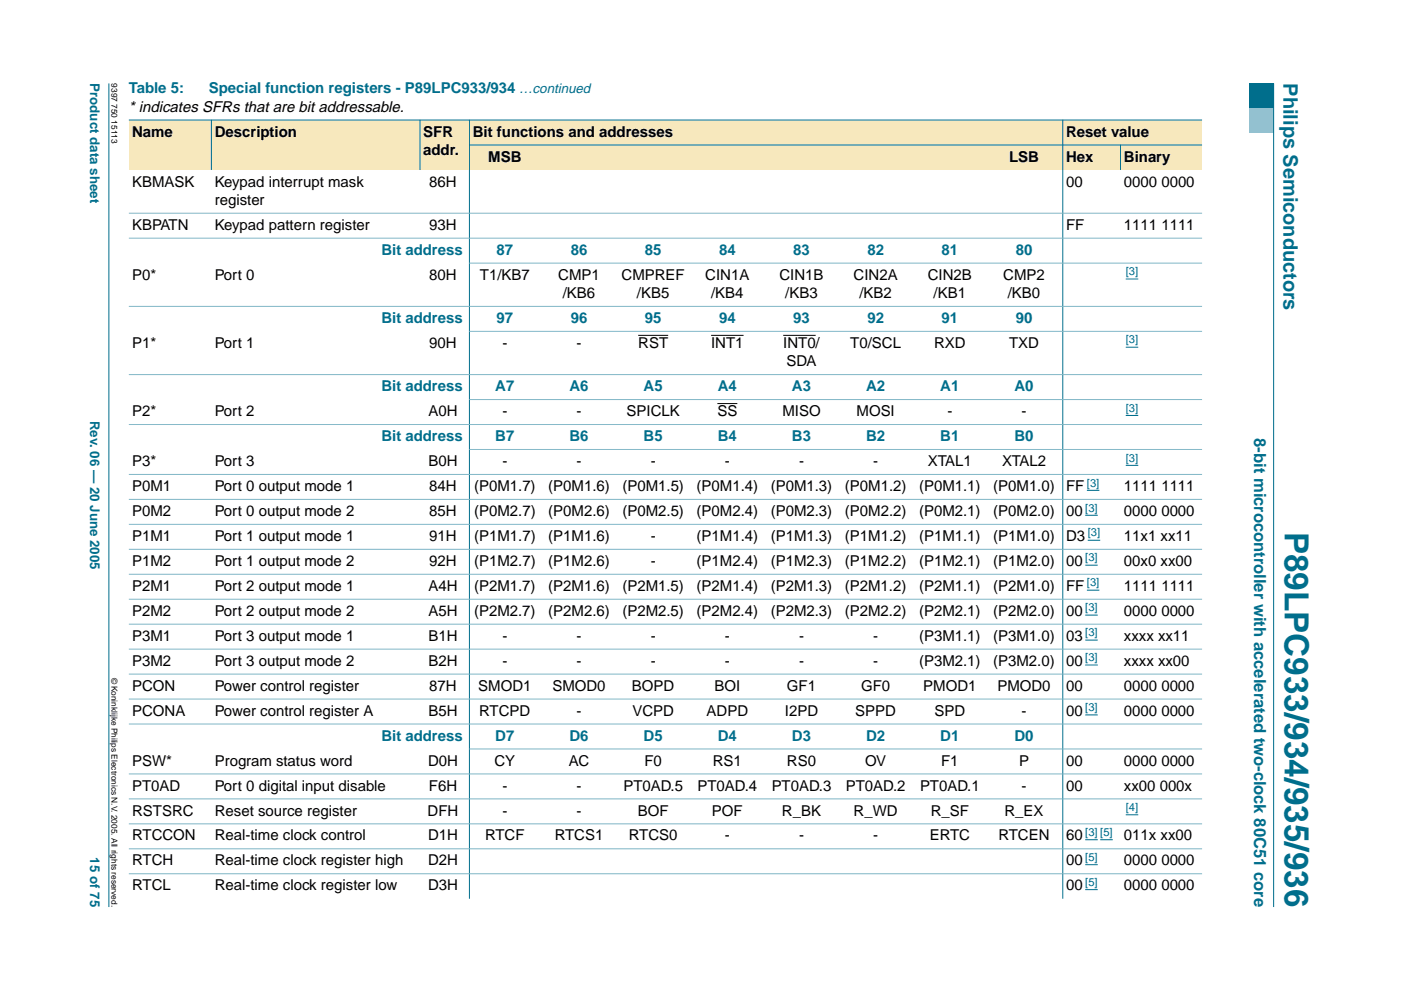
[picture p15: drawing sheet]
<svg xmlns="http://www.w3.org/2000/svg" width="297mm" height="210mm" viewBox="0 0 297 210" stroke-linecap="round" stroke-linejoin="round" font-family="sans-serif">
<defs><g id="words">
<text font-size="7.1" fill="#006e8c" x="272.4" y="112.7" transform="rotate(90 272.4 112.7)">P89LPC933/934/935/936</text>
<text font-size="4.2" fill="#006e8c" x="272.2" y="17.7" transform="rotate(90 272.2 17.7)">Philips Semiconductors</text>
<text font-size="3.5" fill="#006e8c" x="265.9" y="92.9" transform="rotate(90 265.9 92.9)">8-bit microcontroller with accelerated two-clock 80C51 core</text>
<g font-size="3.2" fill="#006e8c">
<text x="27.3" y="19.8">Table 5:</text>
<text x="44.3" y="19.8">Special function registers - P89LPC933/934 …continued</text>
<text x="80.9" y="54">Bit address</text>
<text x="105.3" y="54">87</text>
<text x="121" y="54">86</text>
<text x="136.7" y="54">85</text>
<text x="152.4" y="54">84</text>
<text x="168.2" y="54">83</text>
<text x="183.9" y="54">82</text>
<text x="199.6" y="54">81</text>
<text x="215.3" y="54">80</text>
<text x="80.9" y="68.5">Bit address</text>
<text x="105.3" y="68.5">97</text>
<text x="121" y="68.5">96</text>
<text x="136.7" y="68.5">95</text>
<text x="152.4" y="68.5">94</text>
<text x="168.2" y="68.5">93</text>
<text x="183.9" y="68.5">92</text>
<text x="199.6" y="68.5">91</text>
<text x="215.3" y="68.5">90</text>
<text x="80.9" y="83">Bit address</text>
<text x="105" y="83">A7</text>
<text x="120.7" y="83">A6</text>
<text x="136.5" y="83">A5</text>
<text x="152.2" y="83">A4</text>
<text x="167.9" y="83">A3</text>
<text x="183.6" y="83">A2</text>
<text x="199.4" y="83">A1</text>
<text x="215.1" y="83">A0</text>
<text x="80.9" y="93.5">Bit address</text>
<text x="105" y="93.5">B7</text>
<text x="120.7" y="93.5">B6</text>
<text x="136.5" y="93.5">B5</text>
<text x="152.2" y="93.5">B4</text>
<text x="167.9" y="93.5">B3</text>
<text x="183.6" y="93.5">B2</text>
<text x="199.4" y="93.5">B1</text>
<text x="215.1" y="93.5">B0</text>
<text x="80.9" y="157">Bit address</text>
<text x="105" y="157">D7</text>
<text x="120.7" y="157">D6</text>
<text x="136.5" y="157">D5</text>
<text x="152.2" y="157">D4</text>
<text x="167.9" y="157">D3</text>
<text x="183.6" y="157">D2</text>
<text x="199.4" y="157">D1</text>
<text x="215.1" y="157">D0</text>
</g>
<g font-size="3.2">
<text x="27.3" y="23.7">* indicates SFRs that are bit addressable.</text>
<text x="28" y="29">Name</text>
<text x="45.5" y="29">Description</text>
<text x="89.8" y="29">SFR</text>
<text x="100.2" y="29">Bit functions and addresses</text>
<text x="226" y="29">Reset value</text>
<text x="89.8" y="32.9">addr.</text>
<text x="103.5" y="34.3">MSB</text>
<text x="213.9" y="34.3">LSB</text>
<text x="226" y="34.3">Hex</text>
<text x="238.3" y="34.3">Binary</text>
<text x="28" y="39.6">KBMASK</text>
<text x="45.5" y="39.6">Keypad interrupt mask</text>
<text x="91" y="39.6">86H</text>
<text x="226" y="39.6">00</text>
<text x="238.3" y="39.6">0000 0000</text>
<text x="45.5" y="43.4">register</text>
<text x="28" y="48.7">KBPATN</text>
<text x="45.5" y="48.7">Keypad pattern register</text>
<text x="91" y="48.7">93H</text>
<text x="226" y="48.7">FF</text>
<text x="238.3" y="48.7">1111 1111</text>
<text x="28" y="59.3">P0*</text>
<text x="45.5" y="59.3">Port 0</text>
<text x="91" y="59.3">80H</text>
<text x="101.7" y="59.3">T1/KB7</text>
<text x="118.4" y="59.3">CMP1</text>
<text x="131.8" y="59.3">CMPREF</text>
<text x="149.5" y="59.3">CIN1A</text>
<text x="165.3" y="59.3">CIN1B</text>
<text x="181" y="59.3">CIN2A</text>
<text x="196.7" y="59.3">CIN2B</text>
<text x="212.7" y="59.3">CMP2</text>
<text x="119.3" y="63.2">/KB6</text>
<text x="135" y="63.2">/KB5</text>
<text x="150.8" y="63.2">/KB4</text>
<text x="166.5" y="63.2">/KB3</text>
<text x="182.2" y="63.2">/KB2</text>
<text x="197.9" y="63.2">/KB1</text>
<text x="213.7" y="63.2">/KB0</text>
<text x="28" y="73.8">P1*</text>
<text x="45.5" y="73.8">Port 1</text>
<text x="91" y="73.8">90H</text>
<text x="106.5" y="73.8">-</text>
<text x="122.2" y="73.8">-</text>
<text x="135.3" y="73.8">RST</text>
<text x="150.8" y="73.8">INT1</text>
<text x="166.1" y="73.8">INT0/</text>
<text x="166.7" y="77.7">SDA</text>
<text x="180.3" y="73.8">T0/SCL</text>
<text x="198" y="73.8">RXD</text>
<text x="213.9" y="73.8">TXD</text>
<text x="28" y="88.2">P2*</text>
<text x="45.5" y="88.2">Port 2</text>
<text x="90.8" y="88.2">A0H</text>
<text x="106.5" y="88.2">-</text>
<text x="122.2" y="88.2">-</text>
<text x="132.8" y="88.2">SPICLK</text>
<text x="152.1" y="88.2">SS</text>
<text x="165.9" y="88.2">MISO</text>
<text x="181.6" y="88.2">MOSI</text>
<text x="200.9" y="88.2">-</text>
<text x="216.6" y="88.2">-</text>
<text x="28" y="98.8">P3*</text>
<text x="45.5" y="98.8">Port 3</text>
<text x="90.8" y="98.8">B0H</text>
<text x="106.5" y="98.8">-</text>
<text x="122.2" y="98.8">-</text>
<text x="138" y="98.8">-</text>
<text x="153.7" y="98.8">-</text>
<text x="169.4" y="98.8">-</text>
<text x="185.1" y="98.8">-</text>
<text x="196.7" y="98.8">XTAL1</text>
<text x="212.4" y="98.8">XTAL2</text>
<text x="28" y="104.1">P0M1</text>
<text x="45.5" y="104.1">Port 0 output mode 1</text>
<text x="91" y="104.1">84H</text>
<text x="100.5" y="104.1">(P0M1.7)</text>
<text x="116.2" y="104.1">(P0M1.6)</text>
<text x="132" y="104.1">(P0M1.5)</text>
<text x="147.7" y="104.1">(P0M1.4)</text>
<text x="163.4" y="104.1">(P0M1.3)</text>
<text x="179.1" y="104.1">(P0M1.2)</text>
<text x="194.9" y="104.1">(P0M1.1)</text>
<text x="210.6" y="104.1">(P0M1.0)</text>
<text x="226" y="104.1">FF</text>
<text x="238.3" y="104.1">1111 1111</text>
<text x="28" y="109.4">P0M2</text>
<text x="45.5" y="109.4">Port 0 output mode 2</text>
<text x="91" y="109.4">85H</text>
<text x="100.5" y="109.4">(P0M2.7)</text>
<text x="116.2" y="109.4">(P0M2.6)</text>
<text x="132" y="109.4">(P0M2.5)</text>
<text x="147.7" y="109.4">(P0M2.4)</text>
<text x="163.4" y="109.4">(P0M2.3)</text>
<text x="179.1" y="109.4">(P0M2.2)</text>
<text x="194.9" y="109.4">(P0M2.1)</text>
<text x="210.6" y="109.4">(P0M2.0)</text>
<text x="226" y="109.4">00</text>
<text x="238.3" y="109.4">0000 0000</text>
<text x="28" y="114.7">P1M1</text>
<text x="28" y="120">P1M2</text>
<text x="45.5" y="114.7">Port 1 output mode 1</text>
<text x="45.5" y="120">Port 1 output mode 2</text>
<text x="91" y="114.7">91H</text>
<text x="91" y="120">92H</text>
<text x="100.5" y="114.7">(P1M1.7)</text>
<text x="100.5" y="120">(P1M2.7)</text>
<text x="116.2" y="114.7">(P1M1.6)</text>
<text x="116.2" y="120">(P1M2.6)</text>
<text x="138" y="114.7">-</text>
<text x="138" y="120">-</text>
<text x="147.7" y="114.7">(P1M1.4)</text>
<text x="147.7" y="120">(P1M2.4)</text>
<text x="163.4" y="114.7">(P1M1.3)</text>
<text x="163.4" y="120">(P1M2.3)</text>
<text x="179.1" y="114.7">(P1M1.2)</text>
<text x="179.1" y="120">(P1M2.2)</text>
<text x="194.9" y="114.7">(P1M1.1)</text>
<text x="194.9" y="120">(P1M2.1)</text>
<text x="210.6" y="114.7">(P1M1.0)</text>
<text x="210.6" y="120">(P1M2.0)</text>
<text x="226" y="114.7">D3</text>
<text x="226" y="120">00</text>
<text x="238.3" y="114.7">11x1 xx11</text>
<text x="238.3" y="120">00x0 xx00</text>
<text x="28" y="125.3">P2M1</text>
<text x="45.5" y="125.3">Port 2 output mode 1</text>
<text x="90.8" y="125.3">A4H</text>
<text x="100.5" y="125.3">(P2M1.7)</text>
<text x="116.2" y="125.3">(P2M1.6)</text>
<text x="132" y="125.3">(P2M1.5)</text>
<text x="147.7" y="125.3">(P2M1.4)</text>
<text x="163.4" y="125.3">(P2M1.3)</text>
<text x="179.1" y="125.3">(P2M1.2)</text>
<text x="194.9" y="125.3">(P2M1.1)</text>
<text x="210.6" y="125.3">(P2M1.0)</text>
<text x="226" y="125.3">FF</text>
<text x="238.3" y="125.3">1111 1111</text>
<text x="28" y="130.6">P2M2</text>
<text x="45.5" y="130.6">Port 2 output mode 2</text>
<text x="90.8" y="130.6">A5H</text>
<text x="100.5" y="130.6">(P2M2.7)</text>
<text x="116.2" y="130.6">(P2M2.6)</text>
<text x="132" y="130.6">(P2M2.5)</text>
<text x="147.7" y="130.6">(P2M2.4)</text>
<text x="163.4" y="130.6">(P2M2.3)</text>
<text x="179.1" y="130.6">(P2M2.2)</text>
<text x="194.9" y="130.6">(P2M2.1)</text>
<text x="210.6" y="130.6">(P2M2.0)</text>
<text x="226" y="130.6">00</text>
<text x="238.3" y="130.6">0000 0000</text>
<text x="28" y="135.9">P3M1</text>
<text x="45.5" y="135.9">Port 3 output mode 1</text>
<text x="90.8" y="135.9">B1H</text>
<text x="106.5" y="135.9">-</text>
<text x="122.2" y="135.9">-</text>
<text x="138" y="135.9">-</text>
<text x="153.7" y="135.9">-</text>
<text x="169.4" y="135.9">-</text>
<text x="185.1" y="135.9">-</text>
<text x="194.9" y="135.9">(P3M1.1)</text>
<text x="210.6" y="135.9">(P3M1.0)</text>
<text x="226" y="135.9">03</text>
<text x="238.3" y="135.9">xxxx xx11</text>
<text x="28" y="141.2">P3M2</text>
<text x="45.5" y="141.2">Port 3 output mode 2</text>
<text x="90.8" y="141.2">B2H</text>
<text x="106.5" y="141.2">-</text>
<text x="122.2" y="141.2">-</text>
<text x="138" y="141.2">-</text>
<text x="153.7" y="141.2">-</text>
<text x="169.4" y="141.2">-</text>
<text x="185.1" y="141.2">-</text>
<text x="194.9" y="141.2">(P3M2.1)</text>
<text x="210.6" y="141.2">(P3M2.0)</text>
<text x="226" y="141.2">00</text>
<text x="238.3" y="141.2">xxxx xx00</text>
<text x="28" y="146.5">PCON</text>
<text x="45.5" y="146.5">Power control register</text>
<text x="91" y="146.5">87H</text>
<text x="101.4" y="146.5">SMOD1</text>
<text x="117.1" y="146.5">SMOD0</text>
<text x="134" y="146.5">BOPD</text>
<text x="151.5" y="146.5">BOI</text>
<text x="166.8" y="146.5">GF1</text>
<text x="182.6" y="146.5">GF0</text>
<text x="195.7" y="146.5">PMOD1</text>
<text x="211.5" y="146.5">PMOD0</text>
<text x="226" y="146.5">00</text>
<text x="238.3" y="146.5">0000 0000</text>
<text x="28" y="151.7">PCONA</text>
<text x="45.5" y="151.7">Power control register A</text>
<text x="90.8" y="151.7">B5H</text>
<text x="101.6" y="151.7">RTCPD</text>
<text x="122.2" y="151.7">-</text>
<text x="134.1" y="151.7">VCPD</text>
<text x="149.8" y="151.7">ADPD</text>
<text x="166.4" y="151.7">I2PD</text>
<text x="181.3" y="151.7">SPPD</text>
<text x="198.1" y="151.7">SPD</text>
<text x="216.6" y="151.7">-</text>
<text x="226" y="151.7">00</text>
<text x="238.3" y="151.7">0000 0000</text>
<text x="28" y="162.3">PSW*</text>
<text x="28" y="167.6">PT0AD</text>
<text x="45.5" y="162.3">Program status word</text>
<text x="45.5" y="167.6">Port 0 digital input disable</text>
<text x="90.8" y="162.3">D0H</text>
<text x="90.9" y="167.6">F6H</text>
<text x="104.8" y="162.3">CY</text>
<text x="106.5" y="167.6">-</text>
<text x="120.6" y="162.3">AC</text>
<text x="122.2" y="167.6">-</text>
<text x="132.2" y="167.6">PT0AD.5</text>
<text x="136.6" y="162.3">F0</text>
<text x="147.9" y="167.6">PT0AD.4</text>
<text x="151.1" y="162.3">RS1</text>
<text x="163.6" y="167.6">PT0AD.3</text>
<text x="166.8" y="162.3">RS0</text>
<text x="179.3" y="167.6">PT0AD.2</text>
<text x="183.4" y="162.3">OV</text>
<text x="195.1" y="167.6">PT0AD.1</text>
<text x="199.5" y="162.3">F1</text>
<text x="216.1" y="162.3">P</text>
<text x="216.6" y="167.6">-</text>
<text x="226" y="162.3">00</text>
<text x="226" y="167.6">00</text>
<text x="238.3" y="162.3">0000 0000</text>
<text x="238.3" y="167.6">xx00 000x</text>
<text x="28" y="172.9">RSTSRC</text>
<text x="45.5" y="172.9">Reset source register</text>
<text x="90.7" y="172.9">DFH</text>
<text x="106.5" y="172.9">-</text>
<text x="122.2" y="172.9">-</text>
<text x="135.2" y="172.9">BOF</text>
<text x="150.9" y="172.9">POF</text>
<text x="165.8" y="172.9">R_BK</text>
<text x="181" y="172.9">R_WD</text>
<text x="197.3" y="172.9">R_SF</text>
<text x="213" y="172.9">R_EX</text>
<text x="28" y="178.2">RTCCON</text>
<text x="45.5" y="178.2">Real-time clock control</text>
<text x="90.8" y="178.2">D1H</text>
<text x="102.9" y="178.2">RTCF</text>
<text x="117.6" y="178.2">RTCS1</text>
<text x="133.3" y="178.2">RTCS0</text>
<text x="153.7" y="178.2">-</text>
<text x="169.4" y="178.2">-</text>
<text x="185.1" y="178.2">-</text>
<text x="197.1" y="178.2">ERTC</text>
<text x="211.7" y="178.2">RTCEN</text>
<text x="226" y="178.2">60</text>
<text x="238.3" y="178.2">011x xx00</text>
<text x="28" y="183.5">RTCH</text>
<text x="45.5" y="183.5">Real-time clock register high</text>
<text x="90.8" y="183.5">D2H</text>
<text x="226" y="183.5">00</text>
<text x="238.3" y="183.5">0000 0000</text>
<text x="28" y="188.8">RTCL</text>
<text x="45.5" y="188.8">Real-time clock register low</text>
<text x="90.8" y="188.8">D3H</text>
<text x="226" y="188.8">00</text>
<text x="238.3" y="188.8">0000 0000</text>
</g>
<g font-size="2.8" fill="#006e8c">
<text x="19.1" y="17.7" transform="rotate(90 19.1 17.7)">Product data sheet</text>
<text x="19.1" y="89.2" transform="rotate(90 19.1 89.2)">Rev. 06 — 20 June 2005</text>
<text x="19.1" y="181.8" transform="rotate(90 19.1 181.8)">15 of 75</text>
</g>
<g font-size="2.4" fill="#00f">
<text x="238.7" y="58.4">[3]</text>
<text x="238.7" y="72.8">[3]</text>
<text x="238.7" y="87.3">[3]</text>
<text x="238.7" y="97.9">[3]</text>
<text x="230.4" y="103.2">[3]</text>
<text x="230.1" y="108.5">[3]</text>
<text x="230.6" y="113.7">[3]</text>
<text x="230.1" y="119">[3]</text>
<text x="230.4" y="124.3">[3]</text>
<text x="230.1" y="129.6">[3]</text>
<text x="230.1" y="134.9">[3]</text>
<text x="230.1" y="140.2">[3]</text>
<text x="230.1" y="150.8">[3]</text>
<text x="238.7" y="172">[4]</text>
<text x="230.1" y="177.2">[3] [5]</text>
<text x="230.1" y="182.5">[5]</text>
<text x="230.1" y="187.8">[5]</text>
</g>
<g font-size="1.8">
<text x="23.7" y="17.7" transform="rotate(90 23.7 17.7)">9397 750 15113</text>
<text x="23.7" y="143.7" transform="rotate(90 23.7 143.7)">© Koninklijke Philips Electronics N.V. 2005. All rights reserved.</text>
</g>
</g></defs>
<path d="M23.1 17.7v174.6z" fill="#006e8c" stroke="#006e8c" stroke-width=".21"/>
<path d="M264.7 17.7h5.3v5.3h-5.3z" fill-rule="evenodd" fill="#006e8c"/>
<path d="M264.7 23h5.3v5.3h-5.3z" fill-rule="evenodd" fill="#96c4d6"/>
<path d="M270 17.7v174.6z" fill="#006e8c" stroke="#006e8c" stroke-width=".21"/>
<g fill="none" stroke="#00f" stroke-width=".21">
<path d="M238.7 59.2h2.6M238.7 73.6h2.6M238.7 88.1h2.6M238.7 98.7h2.6M230.1 109.3h2.6M230.1 119.8h2.6M230.4 104h2.7M230.6 114.5h2.7M230.1 130.4h2.6M230.1 135.7h2.6M230.4 125.1h2.7M230.1 141h2.6"/>
<path d="M230.1 151.6h2.6M230.1 178h2.6M233.3 178h2.6M238.7 172.8h2.6M230.1 183.3h2.6M230.1 188.6h2.6"/>
</g>
<path d="M135.3 71.1h6.4M150.8 71.1h6.9M166.1 71.1h6.8M152.1 85.6h4.2" fill="none" stroke="#000" stroke-width=".21"/>
<g fill="#f7e8bd">
<path d="M27.3 25.4h17.5v10.6h-17.5z" fill-rule="evenodd"/>
<path d="M44.8 25.4h44.2v10.6h-44.2z" fill-rule="evenodd"/>
<path d="M89 25.4h10.5v10.6h-10.5z" fill-rule="evenodd"/>
<path d="M99.5 25.4h125.8v5.3h-125.8z" fill-rule="evenodd"/>
<path d="M225.3 25.4h29.6v5.3h-29.6z" fill-rule="evenodd"/>
<path d="M99.5 30.7h15.8v5.3h-15.8z" fill-rule="evenodd"/>
<path d="M115.3 30.7h15.7v5.3h-15.7z" fill-rule="evenodd"/>
<path d="M131 30.7h15.7v5.3h-15.7z" fill-rule="evenodd"/>
<path d="M146.7 30.7h15.7v5.3h-15.7z" fill-rule="evenodd"/>
<path d="M162.4 30.7h15.8v5.3h-15.8z" fill-rule="evenodd"/>
<path d="M178.2 30.7h15.7v5.3h-15.7z" fill-rule="evenodd"/>
<path d="M193.9 30.7h15.7v5.3h-15.7z" fill-rule="evenodd"/>
<path d="M209.6 30.7h15.7v5.3h-15.7z" fill-rule="evenodd"/>
<path d="M225.3 30.7h12.3v5.3h-12.3z" fill-rule="evenodd"/>
<path d="M237.6 30.7h17.3v5.3h-17.3z" fill-rule="evenodd"/>
</g>
<g fill="#006e8c" stroke="#006e8c" stroke-width=".21">
<path d="M44.8 25.4v10.6z"/>
<path d="M89 25.4v10.6z"/>
<path d="M99.5 25.4v165.1z"/>
<path d="M225.3 25.4v165.1z"/>
<path d="M237.6 30.7v5.3z"/>
<path d="M27.3 25.4h227.6z"/>
<path d="M99.5 30.7h155.4z"/>
</g>
<g fill="#80b6c6" stroke="#80b6c6" stroke-width=".21">
<path d="M27.3 45.2h227.6z"/>
<path d="M27.3 50.5h227.6z"/>
<path d="M99.5 55.8h155.4z"/>
<path d="M27.3 65h227.6z"/>
<path d="M99.5 70.3h155.4z"/>
<path d="M27.3 79.4h227.6z"/>
<path d="M99.5 84.7h155.4z"/>
<path d="M27.3 90h227.6z"/>
<path d="M99.5 95.3h155.4z"/>
<path d="M27.3 100.6h227.6z"/>
<path d="M27.3 105.9h227.6z"/>
<path d="M27.3 111.2h227.6z"/>
<path d="M27.3 116.5h227.6z"/>
<path d="M27.3 121.8h227.6z"/>
<path d="M27.3 127h227.6z"/>
<path d="M27.3 132.3h227.6z"/>
<path d="M27.3 137.6h227.6z"/>
<path d="M27.3 142.9h227.6z"/>
<path d="M27.3 148.2h227.6z"/>
<path d="M27.3 153.5h227.6z"/>
<path d="M99.5 158.8h155.4z"/>
<path d="M27.3 164.1h227.6z"/>
<path d="M27.3 169.4h227.6z"/>
<path d="M27.3 174.7h227.6z"/>
<path d="M27.3 180h227.6z"/>
<path d="M27.3 185.3h227.6z"/>
</g>
<use href="#words"/>
</svg>
